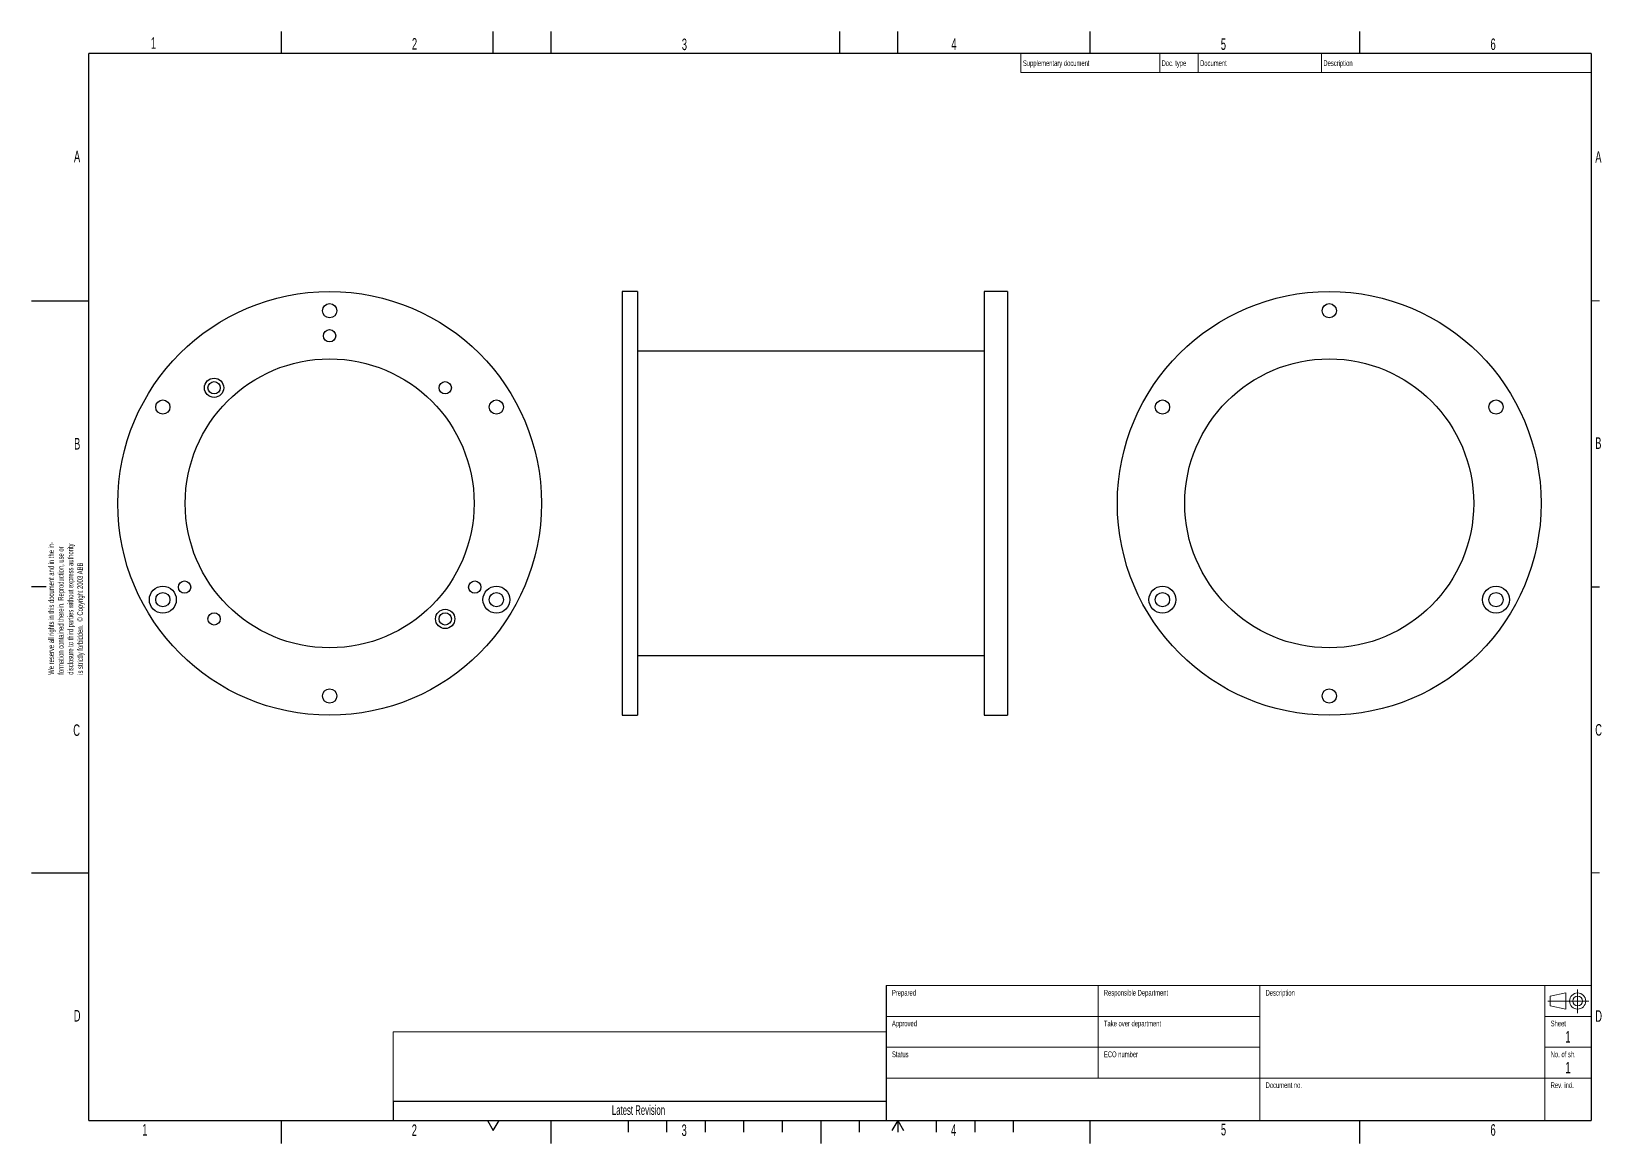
# Model space of a CAD drawing. Header units: millimetres. Extents: x 5 to 413, y 4 to 293.
import ezdxf

# ---------------------------------------------------------------- set-up
doc = ezdxf.new("R2010")
doc.units = ezdxf.units.MM
doc.linetypes.add('CENTERX2', pattern=[20.32, 12.7, -2.54, 2.54, -2.54])
doc.styles.add('SLDTEXTSTYLE0', font='TXT', dxfattribs={"width": 0.605})

# ---------------------------------------------------------------- blocks, each defined once
blk = doc.blocks.new('SW_NOTE_0')
at = {"color": 0, "linetype": 'Continuous', "lineweight": 0, "char_height": 1.5, "attachment_point": 1, "rotation": 90, "style": 'SLDTEXTSTYLE0'}
for s, insert in [('We reserve all rights in this document and in the in-', (-1.93, 0)), ('formation contained therein. Reproduction, use or', (0.57, 0)), ('disclosure to third parties without express authority', (3.07, 0)), ('is strictly forbidden.  © Copyright 2003 ABB', (5.57, 0))]:
    blk.add_mtext(s, dxfattribs=dict(at, insert=insert))

msp = doc.modelspace()

# ---------------------------------------------------------------- linework, layer by layer
at = {"color": 7, "linetype": 'Continuous', "lineweight": 30}
for p, q in [((70, 287), (70, 292.7)), ((125, 287), (125, 292.7)), ((140, 287), (140, 292.7)), ((215, 287), (215, 292.7)), ((230, 287), (230, 292.7)), ((280, 287), (280, 292.7)), ((350, 287), (350, 292.7)), ((20, 10), (20, 287)), ((410, 287), (20, 287)), ((410, 287), (410, 10)), ((162.47, 225.19), (158.47, 225.19)), ((158.47, 225.19), (158.47, 115.19)), ((162.47, 225.19), (162.47, 115.19)), ((258.47, 225.19), (252.47, 225.19)), ((252.47, 225.19), (252.47, 115.19)), ((258.47, 225.19), (258.47, 115.19)), ((5.1, 222.75), (20, 222.75)), ((252.47, 209.69), (162.47, 209.69)), ((8.9, 148.5), (5.1, 148.5)), ((410, 148.5), (412.2, 148.5)), ((162.47, 130.69), (252.47, 130.69)), ((158.47, 115.19), (162.47, 115.19)), ((252.47, 115.19), (258.47, 115.19)), ((5.1, 74.25), (20, 74.25)), ((227, 45), (227, 10)), ((99, 15), (99, 10)), ((99, 15), (227, 15)), ((20, 10), (410, 10)), ((70, 4), (70, 10)), ((123.5, 10), (125, 7.4)), ((125, 7.4), (126.5, 10)), ((140, 4), (140, 10)), ((160, 10), (160, 7)), ((170, 10), (170, 7)), ((180, 10), (180, 7)), ((190, 10), (190, 7)), ((200, 10), (200, 7)), ((210, 10), (210, 4)), ((220, 10), (220, 7)), ((230, 10), (228.5, 7.4)), ((230, 10), (230, 7)), ((230, 10), (231.5, 7.4)), ((240, 10), (240, 7)), ((250, 10), (250, 7)), ((260, 10), (260, 7)), ((280, 4), (280, 10)), ((350, 4), (350, 10))]:
    msp.add_line(p, q, dxfattribs=at)
at = {"color": 7, "linetype": 'Continuous', "lineweight": 15}
for p, q in [((262, 287), (262, 282)), ((298, 287), (298, 282)), ((308, 287), (308, 282)), ((340, 287), (340, 282)), ((262, 282), (410, 282)), ((399.4, 42.25), (403.4, 43.1)), ((399.4, 39.75), (399.4, 42.25)), ((403.4, 43.1), (403.4, 38.9)), ((399.4, 39.75), (403.4, 38.9))]:
    msp.add_line(p, q, dxfattribs=at)
at = {"color": 7, "linetype": 'Continuous', "lineweight": 0}
for p, q in [((410, 222.75), (412.2, 222.75)), ((410, 74.25), (412.2, 74.25)), ((227, 45), (410, 45)), ((282, 45), (282, 21)), ((324, 45), (324, 10)), ((398, 45), (398, 10)), ((227, 37), (324, 37)), ((398, 37), (410, 37)), ((227, 33), (99, 33)), ((99, 15), (99, 33)), ((227, 29), (324, 29)), ((398, 29), (410, 29)), ((227, 21), (410, 21))]:
    msp.add_line(p, q, dxfattribs=at)
at = {"color": 7, "linetype": 'CENTERX2', "lineweight": 0}
for p, q in [((398.73, 41), (409.4, 41)), ((406.5, 44), (406.5, 37.84))]:
    msp.add_line(p, q, dxfattribs=at)
at = {"color": 7, "linetype": 'CENTERX2', "lineweight": 30}
msp.add_line((210, 10), (210, 4), dxfattribs=at)
at = {"color": 7, "linetype": 'Continuous', "lineweight": 30}
for centre, radius in [((82.52, 170.19), 55), ((342.02, 170.19), 55), ((82.52, 220.19), 1.85), ((342.02, 220.19), 1.85), ((82.52, 213.69), 1.6), ((82.52, 170.19), 37.5), ((342.02, 170.19), 37.5), ((52.52, 200.19), 2.5), ((52.52, 200.19), 1.6), ((112.52, 200.19), 1.6), ((39.22, 195.19), 1.85), ((125.82, 195.19), 1.85), ((298.72, 195.19), 1.85), ((385.32, 195.19), 1.85), ((39.22, 145.19), 3.5), ((39.22, 145.19), 1.85), ((44.85, 148.44), 1.6), ((120.19, 148.44), 1.6), ((125.82, 145.19), 3.5), ((125.82, 145.19), 1.85), ((298.72, 145.19), 3.5), ((298.72, 145.19), 1.85), ((385.32, 145.19), 3.5), ((385.32, 145.19), 1.85), ((112.52, 140.19), 2.5), ((52.52, 140.19), 1.6), ((112.52, 140.19), 1.6), ((82.52, 120.19), 1.85), ((342.02, 120.19), 1.85)]:
    msp.add_circle(centre, radius, dxfattribs=at)
at = {"color": 7, "linetype": 'Continuous', "lineweight": 15}
for radius in [2.1, 1.25]:
    msp.add_circle((406.5, 41), radius, dxfattribs=at)

# ---------------------------------------------------------------- block references
at = {"color": 7, "linetype": 'Continuous', "lineweight": 0}
msp.add_blockref('SW_NOTE_0', (11.42, 125.7), dxfattribs=at)

# ---------------------------------------------------------------- texts
at = {"color": 7, "linetype": 'Continuous', "lineweight": 0, "style": 'SLDTEXTSTYLE0'}
for s, insert, char_height, attachment_point in [('1', (36.11, 291.19), 3, 1), ('2', (103.89, 290.97), 3, 1), ('3', (173.95, 290.84), 3, 1), ('4', (243.91, 290.89), 3, 1), ('5', (313.87, 290.9), 3, 1), ('6', (383.89, 290.87), 3, 1), ('Supplementary document', (262.5, 285.21), 1.5, 1), ('Doc. type', (298.5, 285.22), 1.5, 1), ('Document', (308.5, 285.22), 1.5, 1), ('Description', (340.5, 285.22), 1.5, 1), ('A', (16.15, 261.72), 3, 1), ('A', (411.09, 261.6), 3, 1), ('B', (16.18, 187.16), 3, 1), ('B', (411.07, 187.33), 3, 1), ('C', (15.96, 112.83), 3, 1), ('C', (411.07, 112.89), 3, 1), ('Prepared', (228.5, 43.91), 1.5, 1), ('Responsible Department', (283.51, 43.91), 1.5, 1), ('Description', (325.5, 43.91), 1.5, 1), ('D', (16.09, 38.68), 3, 1), ('D', (411.08, 38.61), 3, 1), ('Approved', (228.5, 35.94), 1.5, 1), ('Take over department', (283.53, 35.93), 1.5, 1), ('Sheet', (399.5, 35.93), 1.5, 1), ('1', (404, 33.21), 3, 2), ('Status', (228.51, 27.92), 1.5, 1), ('ECO number', (283.53, 27.92), 1.5, 1), ('No. of sh.', (399.51, 27.93), 1.5, 1), ('1', (404.01, 25.22), 3, 2), ('Document no.', (325.5, 19.92), 1.5, 1), ('Rev. ind.', (399.5, 19.92), 1.5, 1), ('Latest Revision', (162.69, 13.95), 2.5, 2), ('1', (33.89, 9.1), 3, 1), ('2', (103.83, 8.97), 3, 1), ('3', (173.89, 8.98), 3, 1), ('4', (243.82, 9.01), 3, 1), ('5', (313.9, 9.13), 3, 1), ('6', (383.88, 9.04), 3, 1)]:
    msp.add_mtext(s, dxfattribs=dict(at, insert=insert, char_height=char_height, attachment_point=attachment_point))

doc.saveas('drawing.dxf')
